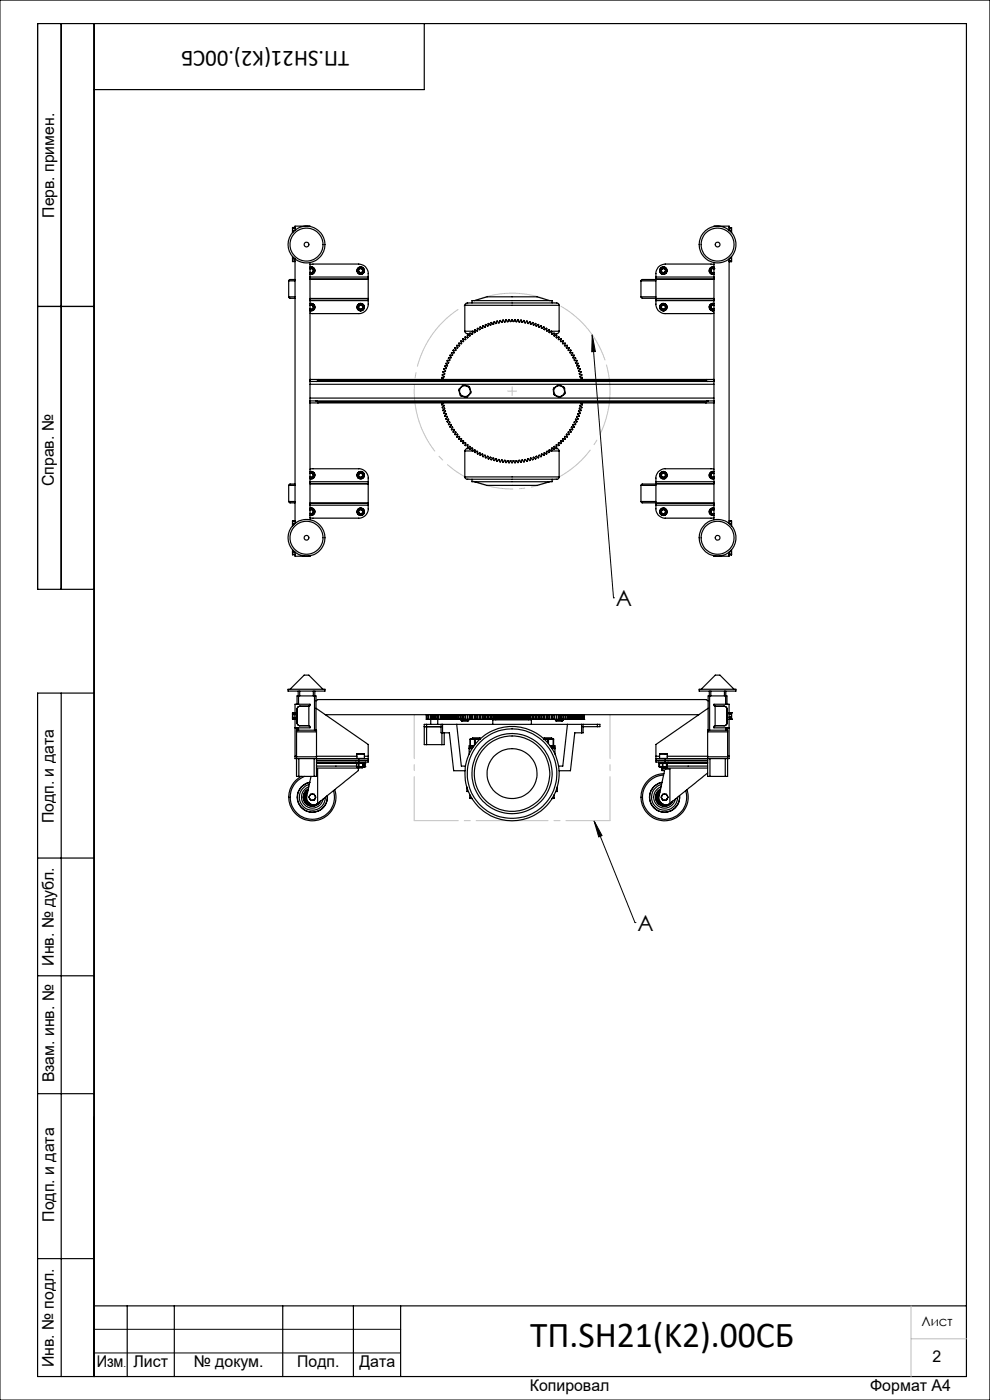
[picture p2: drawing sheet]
<svg xmlns="http://www.w3.org/2000/svg" width="210mm" height="297mm" viewBox="0 0 210 297" stroke-linecap="round" stroke-linejoin="round" font-family="sans-serif">
<defs><g id="words">
<text font-size="7.8" x="112.5" y="285.7">ТП.SH21(K2).00СБ</text>
<text font-size="4.9" x="74.1" y="10.8" transform="rotate(-180 74.1 10.8)">ТП.SH21(K2).00СБ</text>
<g font-size="4.7">
<text x="130.6" y="128.5">А</text>
<text x="135.3" y="197.4">А</text>
</g>
<g font-size="3.4">
<text x="11.5" y="46.2" transform="rotate(-90 11.5 46.2)">Перв. примен.</text>
<text x="11.4" y="103.2" transform="rotate(-90 11.4 103.2)">Справ. №</text>
<text x="11.4" y="174.7" transform="rotate(-90 11.4 174.7)">Подп. и дата</text>
<text x="11.5" y="204.9" transform="rotate(-90 11.5 204.9)">Инв. № дубл.</text>
<text x="11.5" y="229.6" transform="rotate(-90 11.5 229.6)">Взам. инв. №</text>
<text x="11.5" y="259.2" transform="rotate(-90 11.5 259.2)">Подп. и дата</text>
<text x="11.4" y="290" transform="rotate(-90 11.4 290)">Инв. № подл.</text>
<text x="20.5" y="290">Изм</text>
<text x="28.3" y="290">Лист</text>
<text x="41.1" y="290">№ докум.</text>
<text x="63.1" y="290">Подп.</text>
<text x="76.2" y="290">Дата</text>
<text x="197.8" y="288.9">2</text>
<text x="112.4" y="295">Копировал</text>
<text x="184.6" y="295">Формат А4</text>
</g>
<text font-size="2.8" x="195.5" y="281.3">Лист</text>
<text font-size="2.1" x="26.2" y="290">.</text>
</g></defs>
<path d="M0 0h210v297h-210zM125.6 71l4.5 55.8M125.6 71l.7 3.6h-.8zM130.1 126.8h.1M126 174.1l8.7 21.6M126 174.1l1.7 3.2-.7 .2zM134.7 195.7h.1M20 282h65M20 287h65" fill="none" stroke="#000" stroke-width=".21"/>
<path d="M128.5 76.9a20.8 20.8 0 0 0-34.8-8.4 20.8 20.8 0 0 0 9.4 34.5 20.8 20.8 0 0 0 25.7-24.9l-.3-1.2" fill="none" stroke="#c0c0c0" stroke-width=".21" stroke-dasharray="15.2 1.3 1.3 1.3" stroke-dashoffset="-.5" stroke-linecap="butt"/>
<path d="M108.6 84v-2M109.6 83h-2" fill="none" stroke="#c0c0c0" stroke-width=".21" stroke-dasharray="15.2 1.3 1.3 1.3" stroke-linecap="butt"/>
<g fill="none" stroke="#000" stroke-width=".25">
<path d="M13 5v120M20 5v287M90 5v14h-70M61.2 59.6h1.4M61.2 59.6v3.4M62.1 54.7v.2M62.1 54.7v-.3v1.1M62.1 49v.1M62.1 48.3v.1M62.1 48.3v1.1v-.3M62.1 48.3h.1M62.1 48.4v.6"/>
<path d="M62.1 54.9v.6M62.1 48.3h.5M62.1 54.9h.4M62.1 54.7h.3M62.1 55.5h.5M62.1 48.4h.5M62.1 49h.3M62.1 49.1h.2M62.6 59.3h-1.1l-.3 .3M62.6 55.4l-.5 .1M62.6 48.3h-.5M62.6 54.9v56.2"/>
<path d="M65.8 56.7a.8 .8 0 0 1 1 .7 .8 .8 0 0 1-1 .8M65.8 56.1l10.3-.1a1.98 1.98 0 0 1 2 2v1.2M65.8 56.7a.77 .77 0 0 1 1 .7 .77 .77 0 0 1-1 .7M65.8 59.2h12.3M65.8 58.8h12.3M65.8 48h-3.2v.9M65.8 55.7v54.6M65.8 59.3h12.3M65.9 56.9a.48 .48 0 0 1 .6 .6 .48 .48 0 0 1-.7 .3M65.9 56.9l-.1 .1M65.9 57l.5 .1v.5l-.3 .3-.3-.2M65.9 57l-.1 .1"/>
<path d="M78.1 59.2v.1M78.1 59.3v4M136 59.6h3.1M136 59.6v3.4M139.1 59.3h-2.9l-.2 .3M139.1 59.2v.1M139.1 59.3v4M139.1 59.2h12.3M139.1 58.8h12.3M139.1 59.3h12.3M151.4 57a.48 .48 0 0 0-.7 .4 .48 .48 0 0 0 .7 .4 .47 .47 0 0 1-.5-.2 .47 .47 0 0 1 .1-.6h.4M151.4 57h.1"/>
<path d="M151.4 56.7a.79 .79 0 0 0-1 .7 .79 .79 0 0 0 1 .8M151.4 56.1l-10.3-.1a1.98 1.98 0 0 0-2 2v1.2M151.4 56.7a.76 .76 0 0 0-.9 .7 .76 .76 0 0 0 .9 .7M151.4 48h3.3v.9h.5M151.4 55.7v54.6M154.7 54.9v56.2h.5M154.7 48.3h.5M154.7 55.4h.5M154.7 55.3h.5M154.8 54.8h.4M154.9 49h.3M155 54.6h.2"/>
<path d="M155.2 48.9v.1M155.2 48.3l-.5 .1M155.2 54.6v.2M155.2 55.4l-.5 .1M155.2 55.3v.1M155.2 54.6v-.2v1.1M155.2 54.8v.5M155.2 48.3v1.1v-.4M155.2 48.3v.6M155.2 55.5h.1M8 65h12M61.2 63l.3 .3h1.1"/>
<path d="M61.2 63h1.4M65.8 64.4a.81 .81 0 0 1 1 .8 .81 .81 0 0 1-1 .7 .78 .78 0 0 0 1-.7 .78 .78 0 0 0-1-.8M65.8 63.8h12.3M65.8 63.4h12.3M65.8 63.3h12.3M66.1 64.7a.49 .49 0 0 1 .4 .7 .49 .49 0 0 1-.7 .2M66.1 64.7h-.3M66.1 64.7a.46 .46 0 0 1 .3 .6 .46 .46 0 0 1-.6 .2M66.1 64.7l-.3 .1M78.1 63.3v.1M78.1 63.4v1.1a1.98 1.98 0 0 1-2 2l-10.3-.1M98.6 70.3l.2 .4 .8 .1"/>
<path d="M98.6 64.8l.2-.4 .3-.1h19l.4 .1 .1 .4M98.6 70.3h2.1M98.6 64.8h20M98.6 64.8v5.5M99.9 70.8h.4M100.1 64.3v-.5h17v.5M100.1 70.9l-.1-.1a.24 .24 0 0 0-.3-.1 .24 .24 0 0 0 0 .4l-.1 .2-.5-.2 .2 .5-.1 .1-.5-.3v.2a.24 .24 0 0 1 0 .4 .24 .24 0 0 1-.4-.1l-.2 .1 .3 .4-.2 .1-.4-.2 .1 .5-.2 .1a.22 .22 0 0 0-.4-.1 .22 .22 0 0 0 .1 .4l.1 .1-.2 .1a.23 .23 0 0 0-.4-.1 .23 .23 0 0 0 .1 .4v.2l-.4-.2-.2 .1 .3 .5h-.5v.2a.21 .21 0 0 1 .1 .3 .21 .21 0 0 1-.3 0h-.2v.2a.23 .23 0 0 1 .2 .4 .23 .23 0 0 1-.4-.1l-.2 .1 .1 .2a.21 .21 0 0 1 .1 .3 .21 .21 0 0 1-.3 0l-.2 .1 .1 .1a.22 .22 0 0 1 .2 .4 .21 .21 0 0 1-.4-.1l-.2 .1 .1 .2a.23 .23 0 0 1 .2 .3 .23 .23 0 0 1-.3 0l-.2 .1 .1 .2a.19 .19 0 0 1 .2 .3 .19 .19 0 0 1-.3 0l-.3 .1 .4 .5h-.5l-.1 .1 .2 .2a.22 .22 0 0 1 .2 .3 .22 .22 0 0 1-.4 0l-.2 .1 .2 .2a.23 .23 0 0 1 .2 .3 .23 .23 0 0 1-.4 0l-.1 .1 .1 .2a.23 .23 0 0 1 .3 .2 .23 .23 0 0 1-.4 .1l-.1 .2 .4 .3M100.1 70.9l.1-.2a.21 .21 0 0 1 0-.4 .21 .21 0 0 1 .3 .2l.1 .1 .2-.2a.22 .22 0 0 1-.1-.4 .22 .22 0 0 1 .4 .2h.2v-.2a.21 .21 0 0 1 .1-.4 .21 .21 0 0 1 .2 .3h.2v-.2a.22 .22 0 0 1-.1-.2 .22 .22 0 0 1 .3-.2 .22 .22 0 0 1 .2 .3l.1 .1 .1-.2a.22 .22 0 0 1 0-.4 .22 .22 0 0 1 .3 .2l.3 .1v-.6l.4 .4 .1-.2a.21 .21 0 0 1 .1-.4 .21 .21 0 0 1 .3 .3l.2 .1v-.2a.22 .22 0 0 1 .1-.4 .22 .22 0 0 1 .3 .3l.2 .1v-.2a.21 .21 0 0 1 .2-.3 .21 .21 0 0 1 .2 .2l.2 .1 .1-.5 .5 .4 .1-.5h.2a.26 .26 0 0 0 .3 .4 .26 .26 0 0 0 .1-.4l.2-.1 .2 .4 .2-.1a.22 .22 0 0 1 .1-.4 .25 .25 0 0 1 .3 .4l.2 .1 .1-.5h.2l.1 .4h.2l.1-.4 .3 .1a.21 .21 0 0 0 .2 .3 .21 .21 0 0 0 .1-.3h.3a.22 .22 0 0 0 .1 .4 .22 .22 0 0 0 .2-.4l.3-.1 .1 .5 .4-.4 .1 .2a.22 .22 0 0 0 .2 .3 .22 .22 0 0 0 .2-.3l.1-.1 .1 .1a.24 .24 0 0 0 .2 .4 .24 .24 0 0 0 .3-.3l.1-.1 .1 .2a.21 .21 0 0 0 .1 .3 .21 .21 0 0 0 .3-.3h.1l.1 .1a.23 .23 0 0 0 .1 .4 .23 .23 0 0 0 .3-.3l.1-.1 .1 .2a.22 .22 0 0 0 .1 .4 .22 .22 0 0 0 .3-.3l.1-.1 .1 .2a.22 .22 0 0 0 .1 .4 .22 .22 0 0 0 .3-.3h.2v.2a.21 .21 0 0 0 .1 .3 .21 .21 0 0 0 .3-.3h.1l.1 .1a.22 .22 0 0 0 0 .4 .22 .22 0 0 0 .3-.2h.2v.2a.22 .22 0 0 0 .1 .3 .22 .22 0 0 0 .3-.2l.1-.1 .1 .2a.23 .23 0 0 0 0 .4 .23 .23 0 0 0 .3-.2h.3l-.1 .6 .5-.3v.5l.5-.1v.2a.22 .22 0 0 0 .1 .4 .22 .22 0 0 0 .3-.2h.2l-.1 .5 .5-.2 .1 .1-.2 .5h.3a.19 .19 0 0 1 .3-.1 .19 .19 0 0 1 0 .3v.3l.5-.1-.2 .4 .1 .2 .5-.2v.2a.21 .21 0 0 0-.1 .4 .21 .21 0 0 0 .4-.1h.2l-.3 .5 .2 .1a.24 .24 0 0 1 .4-.1 .24 .24 0 0 1-.2 .4l.1 .2 .5-.1-.2 .5h.5v.2a.21 .21 0 0 0-.2 .3 .21 .21 0 0 0 .4 0h.2l-.1 .3a.2 .2 0 0 0-.1 .3 .2 .2 0 0 0 .3 0h.2l-.1 .2a.24 .24 0 0 0-.1 .4 .24 .24 0 0 0 .4-.1l.1 .2-.1 .1a.23 .23 0 0 0-.2 .3 .23 .23 0 0 0 .4 0l.2 .1-.2 .2a.21 .21 0 0 0-.1 .3 .21 .21 0 0 0 .3 0l.2 .1-.1 .1a.24 .24 0 0 0-.2 .4 .24 .24 0 0 0 .4 0l.1 .1-.4 .3 .1 .2h.4l-.1 .3a.2 .2 0 0 0-.2 .2 .2 .2 0 0 0 .3 .1l.2 .2-.4 .2v.2h.5v.2l-.3 .3M100.1 70.8v.1M100.6 63.8l2.7-.8h10.6l2.7 .8M116.5 70.3h2.1M117 70.8h.3"/>
<path d="M117.1 70.8v.1M118.6 70.3l-.2 .4-.8 .1M118.6 64.8v5.5M136 63l.2 .3h2.9M136 63h3.1M139.1 63.3v.1M139.1 63.4v1.1a1.92 1.92 0 0 0 2 2l10.3-.1M139.1 63.8h12.3M139.1 63.4h12.3M139.1 63.3h12.3M151.4 64.7a.48 .48 0 0 0-.7 .5 .48 .48 0 0 0 .7 .4M151.4 64.8a.43 .43 0 0 0-.5 .1 .43 .43 0 0 0-.1 .4l.4 .3 .2-.1"/>
<path d="M151.4 64.4a.81 .81 0 0 0-1 .8 .81 .81 0 0 0 1 .7 .77 .77 0 0 1-.9-.7 .77 .77 0 0 1 .9-.8M65.8 99.6l10.3-.2a1.98 1.98 0 0 1 2 2v1.2M65.8 85.5h85.6M65.8 85.1h85.6M65.8 80.9h85.6M65.8 80.5h85.6M65.8 81.5h85.6M65.8 84.5h85.6M67 85.1l.5 .2M67.5 80.7l-.5 .2M67.5 80.5v.2M67.5 85.3v.2"/>
<path d="M67.5 85.3h82.3M67.5 80.7h82.3M94.1 85.5l-.1 .1a.22 .22 0 0 0-.3 .2 .22 .22 0 0 0 .4 .2l.1 .1-.4 .3 .2 .1a.22 .22 0 0 1 .3 .2 .22 .22 0 0 1-.2 .2l-.1 .2 .5 .1-.1 .2a.23 .23 0 0 0-.2 .3 .23 .23 0 0 0 .3 .1l.2 .1-.1 .1a.22 .22 0 0 0-.2 .3 .22 .22 0 0 0 .4 0l.1 .1-.1 .2a.22 .22 0 0 0-.2 .3 .22 .22 0 0 0 .4 0l.2 .2-.4 .3 .6 .1-.1 .2a.19 .19 0 0 0-.2 .3 .21 .21 0 0 0 .4 .1l.2-.1v.2l-.3 .3 .3 .1a.21 .21 0 0 1 .3 .1 .21 .21 0 0 1-.2 .3v.2h.2a.22 .22 0 0 1 .4 0 .22 .22 0 0 1-.2 .3l-.1 .2h.2a.23 .23 0 0 1 .4-.1 .23 .23 0 0 1-.2 .4v.2l.5-.1 .1 .1-.2 .4v.1l.5-.1 .1 .1-.2 .4h.2a.21 .21 0 0 1 .4 0 .21 .21 0 0 1-.1 .3v.3l.2-.1a.22 .22 0 0 1 .3 0 .22 .22 0 0 1-.1 .3v.2l.6-.2-.2 .6 .3-.1a.22 .22 0 0 1 .3 0 .22 .22 0 0 1 0 .4v.1h.1a.23 .23 0 0 1 .4-.2 .23 .23 0 0 1 0 .4v.2l.2-.1a.22 .22 0 0 1 .3-.1 .22 .22 0 0 1 0 .4v.2l.2-.1a.21 .21 0 0 1 .3-.2 .21 .21 0 0 1 0 .4v.2l.2-.1a.23 .23 0 0 1 .4-.1 .23 .23 0 0 1-.1 .4l.2 .1 .3-.3 .1 .6 .5-.3 .1 .5h.2a.22 .22 0 0 1 .4-.2 .21 .21 0 0 1-.1 .4l.2 .2 .3-.4h.1v.5l.3-.1a.2 .2 0 0 1 .2-.2 .2 .2 0 0 1 .1 .3l.1 .2 .4-.3 .1 .1a.22 .22 0 0 0 .1 .4 .22 .22 0 0 0 .3-.3h.2l.1 .5 .4-.4 .1 .1a.22 .22 0 0 0 .2 .4 .22 .22 0 0 0 .2-.3l.2-.1 .1 .1a.22 .22 0 0 0 .1 .4 .22 .22 0 0 0 .2-.3l.2-.2 .1 .2a.22 .22 0 0 0 .1 .3 .22 .22 0 0 0 .3-.3l.2-.1 .1 .5h.2l.1-.5h.2l.1 .5h.2l.1-.5 .2 .2a.22 .22 0 0 0 .3 .3 .22 .22 0 0 0 .1-.4h.3a.22 .22 0 0 0 .2 .3 .22 .22 0 0 0 .2-.3v-.2h.1l.3 .5h.1l.1-.5h.2l.2 .4 .1-.1a.24 .24 0 0 1 .2-.4 .24 .24 0 0 1 .3 .3l.1 .1 .1-.5h.2a.23 .23 0 0 0 .3 .3 .23 .23 0 0 0 .1-.4l.1-.1 .4 .3 .1-.5 .2 .1a.24 .24 0 0 0 .4 .2 .24 .24 0 0 0 0-.4l.2-.1a.24 .24 0 0 0 .3 .3 .24 .24 0 0 0 .1-.4l.1-.1 .1 .1a.21 .21 0 0 0 .3 .1 .21 .21 0 0 0 0-.3l.2-.2 .4 .3v-.5l.5 .2v-.5l.2-.1 .3 .3 .1-.2a.22 .22 0 0 1 .1-.4 .22 .22 0 0 1 .3 .2l.1 .1 .1-.2a.25 .25 0 0 1 0-.4 .25 .25 0 0 1 .3 .2l.2-.1-.1-.1a.22 .22 0 0 1 .1-.4 .22 .22 0 0 1 .3 .2h.2l-.1-.5 .5 .1v-.2a.2 .2 0 0 1 0-.4 .2 .2 0 0 1 .3 .1h.3l-.2-.4h.3a.19 .19 0 0 0 .3 0 .19 .19 0 0 0-.1-.3v-.3l.5 .2v-.2a.22 .22 0 0 1-.1-.4 .22 .22 0 0 1 .4 .1l.2-.1-.3-.4 .1-.1 .5 .1v-.2a.21 .21 0 0 1-.1-.4 .21 .21 0 0 1 .3 .1h.2v-.2a.23 .23 0 0 1-.2-.3 .23 .23 0 0 1 .4 0l.2-.1-.3-.4 .3-.1a.21 .21 0 0 0 .3-.1 .21 .21 0 0 0-.2-.3v-.2l.5 .1v-.1l-.3-.4 .2-.1a.23 .23 0 0 0 .4-.1 .23 .23 0 0 0-.3-.3v-.2h.2a.22 .22 0 0 0 .3-.1 .22 .22 0 0 0-.3-.3v-.2h.5v-.2a.22 .22 0 0 1-.2-.3 .22 .22 0 0 1 .3 0l.2-.2-.4-.3 .2-.1a.23 .23 0 0 0 .4-.1 .23 .23 0 0 0-.3-.3l-.1-.2h.2a.21 .21 0 0 0 .3-.2 .21 .21 0 0 0-.3-.2l-.1-.2 .5-.1-.3-.4M94.1 85.5h.1M98.1 81.8h.8l.7 .4 .3 1.1-.8 .9-.3 .1-1-.3-.2-.2-.3-1.1zM98.6 95.7h2.1M98.6 95.7v5.5M99.6 95.2h-.7l-.3 .5M99.9 95.2h.4M100.1 95.1v.1M116.5 95.7h2.1M117 95.2h.3"/>
<path d="M117.1 95.1v.1M117.5 82.3l1-.6 1.1 .4 .3 1.3-.1 .2-1.1 .7-1.1-.5-.2-.7zM117.6 95.2h.7l.3 .5M118.6 95.7v5.5M123.2 85.5h.1M149.8 80.7l.4 .2M149.8 80.5v.2M149.8 85.3v.2M150.2 85.1l-.4 .2M151.4 99.6l-10.3-.2a1.98 1.98 0 0 0-2 2v1.2M61.2 106.4l.3 .3h1.1M61.2 103h1.4"/>
<path d="M61.2 106.4h1.4M61.2 103v3.4M62.1 116.9v.2M62.1 116.9v-.3v1M62.1 111.2v.1M62.1 110.5h.1M62.1 110.5v.1M62.1 110.5v1v-.2M62.1 110.6v.6M62.1 117.1v.6M62.1 110.5h.5M62.1 117.7h.5"/>
<path d="M62.1 117.1h.4M62.1 116.9h.3M62.1 110.6h.5M62.1 111.2h.3M62.1 111.3h.2M62.6 102.7h-1.1l-.3 .3M62.6 117.6l-.5 .1M62.6 117.1v.9l3.2-.1M65.8 108.1h.4l.3 .3M65.8 108.2l.2-.1 .4 .3M65.8 107.8a.8 .8 0 0 1 1 .8 .8 .8 0 0 1-1 .7M65.8 100.4h.4z"/>
<path d="M65.8 101.5a.77 .77 0 0 0 1-.7 .77 .77 0 0 0-1-.8 .8 .8 0 0 1 1 .8 .8 .8 0 0 1-1 .8M65.8 107.8a.77 .77 0 0 1 1 .8 .77 .77 0 0 1-1 .7M65.8 102.2h12.3M65.8 102.6h12.3M65.8 106.8h12.3M65.8 107.2h12.3M65.8 102.7h12.3M65.8 106.7h12.3M66.3 100.4a.49 .49 0 0 1 .1 .7 .49 .49 0 0 1-.6 .1 .5 .5 0 0 0 .6-.2 .5 .5 0 0 0-.1-.6zM66.4 108.4v.4l-.4 .2-.2-.1M66.5 108.4a.48 .48 0 0 1-.2 .5 .48 .48 0 0 1-.5 .1M78.1 102.6v.1"/>
<path d="M78.1 106.7v.1M78.1 106.8a3.1 3.1 0 0 1-.2 2 2.01 2.01 0 0 1-1.8 1.1l-10.3-.1M78.1 102.7v4M98.6 101.2v.2l.4 .3h19.2l.3-.2 .1-.3M98.6 101.2h20M100.1 101.7v.5h17v-.5M100.6 102.2l2.7 .8h10.6l2.7-.8M136 106.4l.2 .3h2.9M136 103h3.1M136 106.4h3.1M136 103v3.4M139.1 102.7h-2.9l-.2 .3"/>
<path d="M139.1 106.7v.1M139.1 102.6v.1M139.1 106.8a3.1 3.1 0 0 0 .2 2 2.02 2.02 0 0 0 1.8 1.1l10.3-.1M139.1 102.7v4M139.1 102.2h12.3M139.1 102.6h12.3M139.1 106.8h12.3M139.1 107.2h12.3M139.1 102.7h12.3M139.1 106.7h12.3M151 108.1h.4M151 108.1a.48 .48 0 0 0-.2 .7 .48 .48 0 0 0 .6 .2"/>
<path d="M151 108.1l.4 .1M151 108.1a.46 .46 0 0 0-.2 .6 .46 .46 0 0 0 .6 .2M151.1 100.4h.3M151.1 100.4a.48 .48 0 0 0-.3 .6 .48 .48 0 0 0 .6 .2M151.1 100.4l.3 .1M151.1 100.4a.46 .46 0 0 0-.3 .5 .46 .46 0 0 0 .5 .3l.1-.1M151.4 101.5a.77 .77 0 0 1-.9-.7 .77 .77 0 0 1 .9-.8 .79 .79 0 0 0-1 .8 .79 .79 0 0 0 1 .8M151.4 107.8a.79 .79 0 0 0-1 .8 .79 .79 0 0 0 1 .7M151.4 107.8a.76 .76 0 0 0-.9 .8 .76 .76 0 0 0 .9 .7M154.7 110.5h.5M154.7 117.5h.5M154.7 117.6h.5"/>
<path d="M154.7 117.1v.9l-3.3-.1M154.8 117h.4M154.9 111.2h.3M155 116.8h.2M155.2 111.1v.1M155.2 110.5l-.5 .1M155.2 116.8v.2M155.2 117.6l-.5 .1M155.2 117.5v.1M155.2 116.8v-.2v1M155.2 117v.5M155.2 110.5v1v-.3"/>
<path d="M155.2 110.5v.6M155.2 117.6v.1M20 125h-12v-120h197v287h-197v-145h12M13 147v145M61.1 146.2h7.8v.4h-7.8zM61.5 146.2l3-3h1l3 3M62.1 151.2h.1M62.1 151.5v.1M62.1 152.2v.1M62.1 152.6h.1M62.1 151.3v1.2M62.1 151.2v.3"/>
<path d="M62.1 151.6v.6M62.1 152.3v.3M62.1 152.6h.5M62.1 151.2h.5M62.1 152.2h.5M62.1 151.6h.5M62.1 151.5h.5M62.1 152.3h.5M62.9 155.3v-.4h4.2v.4M62.9 155.3h4.2M62.9 155.3v5.2M63 154.4v.5"/>
<path d="M63.3 146.6v1M63.3 147.6h-.3v1.8M63.3 147.6h3.4M63.3 147.6v1.8M63.3 154.4v.5M63.6 146.6v1M65.5 149.8h-1.9a.6 .6 0 0 0-.6 .6v2.9a.6 .6 0 0 0 .6 .6h1.9M65.5 153.9l.2 .2 .1 .3h-3.2M65.5 149.8l.3-.1v-.3h-3.2v11M65.5 149.8v4.1M66.5 146.6v1M66.7 147.6h.3v7.3"/>
<path d="M66.7 147.6v7.3M66.8 146.6v1M67 150.2l11.1 7.7v2.5M67 148.7l.5-.3h82.3l.4 .3M67.1 155.3v5.2M69 151.6h24.7M75.7 159.9h1.6M75.7 159.9v1M77.3 159.9v1M90 154.2h3.6M90.4 151.6l.1 1M90.5 153.7v4.3"/>
<path d="M90.5 152.6h.4M90.5 152.6h.1M90.5 151.6v1M90.9 152.6h.1M90.9 151.6v1M90.9 152.6h.4M91.3 152.6h.1M91.3 151.6v1M91.4 152.6v1.1M91.4 152.6h.1M91.4 151.6v1M91.5 152.6h.3"/>
<path d="M91.5 151.6v1M91.8 152.6h.2M91.8 151.6v1M92 152.6h.1M92 151.6v1M92.1 152.6h.2M92.1 151.6v1M92.3 152.6h.1M92.3 151.6v1M92.3 152.6h.2M92.5 152.6h.3M92.5 151.6v1"/>
<path d="M92.8 152.6h.1M92.8 151.6v1M92.9 152.6v1.1M92.9 152.6h.1M92.9 151.6v1M93 152.6h.4M93 151.6v1M93.4 152.6h.1M93.4 151.6v1M93.5 152.6h.2M93.5 151.6v1M93.6 153.7v1.8h.3"/>
<path d="M93.6 153.7h.3M93.6 153.7h-3.6v4.3h4.2v-2.5M93.6 151.6v1M93.7 152.6h.1M93.7 151.6h.1M93.7 151.6v1M93.7 155.5v2.5M93.8 152.6h.1M93.8 151.6h.1M93.8 151.6v1M93.8 152.6h.2M93.9 155.5h1.4l.9 8h2.4"/>
<path d="M93.9 153.7v1.8M93.9 153.7h29.5M93.9 152.6h.1M93.9 151.6h.1M93.9 151.6v1M94 152.6h.1M94 151.6h.1M94.1 152.6h.1M94.1 151.6h.1M94.1 151.6v1M94.2 152.6h.1M94.2 151.6h.1"/>
<path d="M94.2 151.6v1M94.3 152.6h.1M94.3 151.6h.1M94.3 151.6v1M94.4 152.6h.2M94.4 151.6h.2M94.4 151.6v1M94.6 152.6h.1M94.6 151.6h.1M94.6 151.6v1M94.6 152.6h.2M94.6 151.6h.2"/>
<path d="M94.8 152.6h.1M94.8 151.6h.1M94.8 151.6v1M94.9 152.6h.2M94.9 151.6h.2M94.9 151.6v1M95.1 152.6h.1M95.1 151.6h.1M95.1 151.6v1M95.2 152.6h.2M95.2 151.6h.2M95.2 151.6v1"/>
<path d="M95.4 152.6h.1M95.4 151.6h.1M95.4 151.6v1M95.5 152.6h.2M95.5 151.6h.2M95.5 151.6v1M95.7 152.6h.1M95.7 151.6h.1M95.7 151.6v1M95.8 152.6h.3M95.8 151.6h.3M95.8 151.6v1"/>
<path d="M96.1 152.6h.1M96.1 151.6h.1M96.1 151.6v1M96.2 152.6h.2M96.2 151.6h.2M96.2 151.6v1M96.4 152.6h.2M96.4 151.6h.2M96.4 151.6v1M96.6 152.6h.3M96.6 151.6h.3M96.6 151.6v1"/>
<path d="M96.9 152.6h.1M96.9 151.6h.1M96.9 153.7l1 8.8h.8M96.9 151.6v1M96.9 152.6h.4M96.9 151.6h.4M97.3 152.6h.1M97.3 151.6h.1M97.3 151.6v1M97.4 152.6h.3M97.4 151.6h.3M97.4 151.6v1"/>
<path d="M97.7 152.6h.1M97.7 151.6h.1M97.7 151.6v1M97.8 152.6h.3M97.8 151.6h.3M97.8 151.6v1M97.8 152.8h1.6M97.8 152.8l.2 .2h1.3l.1-.2M97.8 152.6v.2M98.1 152.6h.1M98.1 151.6h.1M98.1 151.6v1"/>
<path d="M98.2 152.6h.4M98.2 151.6h.4M98.2 151.6v1M98.6 152.6h.1M98.6 151.6h.1M98.6 151.6v1M98.7 152.6h.4M98.7 151.6h.4M98.7 151.6v1M99.1 152.6h.1M99.1 151.6h.1M99.1 151.6v1"/>
<path d="M99.2 152.6h.4M99.2 151.6h.4M99.2 151.6v1M99.4 152.6v.2M99.5 158.8v1.2M99.5 158.8h.1M99.6 158.8h.5M99.6 152.6h.1M99.6 151.6h.1M99.6 151.6v1M99.7 158.1h.1M99.7 156.8h.1"/>
<path d="M99.7 151.6h.4v1h-.4M99.7 158.1l.2 .1M99.7 151.6v1M99.7 156.8v1.3M99.8 158.1h.8M99.8 156.8h.8M99.8 158.5l-.3 .3M100.2 156.7v-.2h1.6v.2M100.3 152.6h.3M100.3 151.6h.3M100.3 151.6v1M100.5 158.2h-1v.3h.8"/>
<path d="M100.6 156.8h.2M100.6 152.6h.1M100.6 151.6h.1M100.6 151.6v1M100.6 156.8v1.3M100.7 152.6h.1M100.7 151.6h.1M100.7 151.6v1M100.8 152.6h.4M100.8 151.6h.4M100.8 151.6v1M100.8 156.8h1"/>
<path d="M100.8 156.8v1.1M101.2 152.6h.1M101.2 151.6h.1M101.2 151.6v1M101.2 152.6h.2M101.2 151.6h.2M101.4 152.6h.3M101.4 151.6h.3M101.4 151.6v1M101.7 152.6h.1M101.7 151.6h.1M101.7 151.6v1"/>
<path d="M101.8 152.6h.1M101.8 151.6h.1M101.8 151.6v1M101.9 156.7l-2.2 .1M101.9 152.6h.4M101.9 151.6h.4M101.9 151.6v1M102.3 152.6h.1M102.3 151.6h.1M102.3 151.6v1M102.4 152.6h.1M102.4 151.6h.1"/>
<path d="M102.4 151.6v1M102.5 152.6h.3M102.5 151.6h.3M102.5 151.6v1M102.8 152.6h.1M102.8 151.6h.1M102.8 151.6v1M102.9 152.6h.2M102.9 151.6h.2M102.9 151.6v1M103.1 152.6h.3M103.1 151.6h.3"/>
<path d="M103.1 151.6v1M103.4 152.6h.1M103.4 151.6h.1M103.4 151.6v1M103.5 152.6h.2M103.5 151.6h.2M103.5 152.6h.1M103.5 151.6h.1M103.5 151.6v1M103.7 152.6h.3M103.7 151.6h.3M103.7 151.6v1"/>
<path d="M104 152.6h.1M104 151.6h.1M104 151.6v1M104.1 152.6h.2M104.1 151.6h.2M104.1 152.6h.1M104.1 151.6h.1M104.1 151.6v1M104.3 152.6h.3M104.3 151.6h.3M104.3 151.6v1M104.5 153.7v-1h8.2v1"/>
<path d="M104.6 152.6h.1M104.6 151.6h.1M104.6 151.6v1M104.7 152.6h.1M104.7 151.6h.1M104.7 151.6v1M104.8 152.6h.1M104.8 151.6h.1M104.8 151.6v1M104.9 152.6h.4M104.9 151.6h.3M104.9 151.6v1"/>
<path d="M105.2 151.6h.1M105.2 151.6v1.1M105.3 152.6h.1M105.3 151.6h.1M105.3 151.6v1M105.4 152.6h.1M105.4 151.6h.1M105.4 151.6v1M105.5 152.6h.3M105.5 151.6h.3M105.5 151.6v1M105.8 152.6h.1"/>
<path d="M105.8 151.6h.1M105.8 151.6v1M105.9 152.6h.1M105.9 151.6h.1M105.9 151.6v1M106 152.6h.2M106 151.6h.2M106 151.6v1M106.2 152.6h.2M106.2 151.6h.2M106.2 151.6v1M106.4 152.6h.1"/>
<path d="M106.4 151.6h.1M106.4 151.6v1M106.5 152.6h.1M106.5 151.6h.1M106.5 151.6v1M106.6 152.6h.2M106.6 151.6h.2M106.6 151.6v1M106.8 152.6h.2M106.8 151.6h.2M106.8 151.6v1M107 152.6h.1"/>
<path d="M107 151.6h.1M107 151.6v1M107.1 152.6h.2M107.1 151.6h.2M107.1 151.6v1M107.3 152.6h.1M107.3 151.6h.1M107.3 151.6v1M107.4 152.6h.2M107.4 151.6h.2M107.4 151.6v1M107.6 152.6h.2"/>
<path d="M107.6 151.6h.2M107.6 151.6v1M107.8 152.6h.1M107.8 151.6h.1M107.8 151.6v1M107.9 152.6h.2M107.9 151.6h.2M107.9 151.6v1M108.1 152.6h.1M108.1 151.6h.1M108.1 151.6v1M108.2 152.6h.2"/>
<path d="M108.2 151.6h.2M108.2 151.6v1M108.4 152.6h.1M108.4 151.6h.1M108.4 151.6v1M108.5 152.6h.2M108.5 151.6h.2M108.5 151.6v1M108.7 152.6h.1M108.7 151.6h.1M108.7 151.6v1M108.8 152.6h.2"/>
<path d="M108.8 151.6h.2M108.8 151.6v1M109 152.6h.2M109 151.6h.2M109 151.6v1M109.2 152.6h.1M109.2 151.6h.1M109.2 151.6v1M109.3 152.6h.2M109.3 151.6h.2M109.3 151.6v1M109.5 152.6h.1"/>
<path d="M109.5 151.6h.1M109.5 151.6v1M109.6 152.6h.2M109.6 151.6h.2M109.6 151.6v1M109.8 152.6h.2M109.8 151.6h.2M109.8 151.6v1M110 152.6h.1M110 151.6h.1M110 151.6v1M110.1 152.6h.1"/>
<path d="M110.1 151.6h.1M110.1 151.6v1M110.2 152.6h.3M110.2 151.6h.3M110.2 151.6v1M110.5 152.6h.1M110.5 151.6h.1M110.5 151.6v1M110.6 152.6h.1M110.6 151.6h.1M110.6 151.6v1M110.7 152.6h.1"/>
<path d="M110.7 151.6h.1M110.7 151.6v1M110.8 152.6h.3M110.8 151.6h.3M110.8 151.6v1M111.1 152.6h.1M111.1 151.6h.1M111.1 151.6v1M111.2 152.6h.1M111.2 151.6h.1M111.2 151.6v1M111.3 152.6h.1"/>
<path d="M111.3 151.6h.1M111.3 151.6v1M111.4 152.6h.3M111.4 151.6h.3M111.4 151.6v1M111.7 152.6h.1M111.7 151.6h.1M111.7 151.6v1M111.8 152.6h.1M111.8 151.6h.1M111.8 151.6v1M111.9 152.6h.4"/>
<path d="M111.9 151.6h.2M111.9 151.6v1M112.1 151.6h.2M112.1 151.6v1.1M112.3 152.6h.2M112.3 151.6h.2M112.3 151.6v1M112.5 152.6h.1M112.5 151.6h.1M112.5 151.6v1M112.6 152.6h.4M112.6 151.6h.4"/>
<path d="M112.6 151.6v1M113 152.6h.1M113 151.6h.1M113 151.6v1M113.1 152.6h.1M113.1 151.6h.1M113.1 151.6v1M113.2 152.6h.4M113.2 151.6h.4M113.2 151.6v1M113.6 152.6h.1M113.6 151.6h.1"/>
<path d="M113.6 151.6v1M113.7 151.6v1M113.7 152.6h.1M113.7 151.6h.1M113.8 152.6h.4M113.8 151.6h.4M113.8 151.6v1M114.2 152.6h.1M114.2 151.6h.1M114.2 151.6v1M114.3 152.6h.1M114.3 151.6h.1"/>
<path d="M114.3 151.6v1M114.4 152.6h.3M114.4 151.6h.3M114.4 151.6v1M114.7 152.6h.2M114.7 151.6h.2M114.7 151.6v1M114.9 152.6h.1M114.9 151.6h.1M114.9 151.6v1M115 152.6h.3M115 151.6h.3"/>
<path d="M115 151.6v1M115.3 152.6h.1M115.3 151.6h.1M115.3 151.6v1M115.4 156.7l2 .1M115.4 156.8h.8M115.4 156.7v-.2h1.6v.2M115.4 152.6h.1M115.4 151.6h.1M115.4 151.6v1M115.5 152.6h.4M115.5 151.6h.4"/>
<path d="M115.5 151.6v1M115.9 152.6h.1M115.9 151.6h.1M115.9 151.6v1M116 152.6h.1M116 151.6h.1M116 151.6v1M116.1 152.6h.3M116.1 151.6h.3M116.1 151.6v1M116.2 156.8h.1M116.2 156.8v.7"/>
<path d="M116.3 156.8h1M116.3 156.8v1M116.4 152.6h.2M116.4 151.6h.2M116.4 151.6v1M116.6 152.6h.1M116.6 151.6h.1M116.6 151.6v1M116.6 152.6h.4M116.6 151.6h.4M116.7 158.2h1v.3h-.8M117 152.6h.1"/>
<path d="M117 151.6h.1M117 151.6v1M117.1 152.6h.4M117.1 151.6h.4M117.1 158.8h.6M117.1 151.6v1M117.3 158.1l-.6 .1M117.3 158.1h.1M117.3 156.8h.1M117.3 156.8v1.3M117.4 158.5l.3 .3M117.4 158.1l-.1 .1"/>
<path d="M117.4 156.8v1.3M117.5 151.6v1M117.6 152.6h.4M117.6 151.6h.4M117.7 158.8v1.2M117.8 152.8h1.6M117.8 152.8l.2 .2h1.2l.2-.2M117.8 152.6v.2M118 152.6h.1M118 151.6h.1M118 151.6v1M118.1 152.6h.4"/>
<path d="M118.1 151.6h.4M118.1 151.6v1M118.5 152.6h.1M118.5 151.6h.1M118.5 151.6v1M118.6 152.6h.4M118.6 151.6h.4M118.6 151.6v1M119 152.6h.1M119 151.6h.1M119 151.6v1M119.1 152.6h.4"/>
<path d="M119.1 151.6h.3M119.1 151.6v1M119.4 151.6h.1M119.4 151.6v1.2M119.5 152.6h.4M119.5 151.6h.4M119.5 151.6v1M119.9 152.6h.1M119.9 151.6h.1M119.9 151.6v1M119.9 152.6h.4M119.9 151.6h.4"/>
<path d="M120.3 152.6h.1M120.3 151.6h.1M120.3 151.6v1M120.4 152.6h.3M120.4 151.6h.3M120.4 153.7l-1 8.8h-.9M120.4 151.6v1M120.7 152.6h.1M120.7 151.6h.1M120.7 151.6v1M120.8 152.6h.3M120.8 151.6h.3"/>
<path d="M120.8 151.6v1M121.1 152.6h.1M121.1 151.6h.1M121.1 151.6v1M121.1 152.6h.3M121.1 151.6h.3M121.4 152.6h.1M121.4 151.6h.1M121.4 151.6v1M121.5 152.6h.2M121.5 151.6h.2M121.5 151.6v1"/>
<path d="M121.7 152.6h.1M121.7 151.6h.1M121.7 151.6v1M121.8 152.6h.3M121.8 151.6h.3M121.8 151.6v1M122.1 152.6h.1M122.1 151.6h.1M122.1 151.6v1M122.1 152.6h.2M122.1 151.6h.2M122.3 152.6h.1"/>
<path d="M122.3 151.6h.1M122.3 151.6v1M122.4 152.6h.2M122.4 151.6h.2M122.4 151.6v1M122.6 152.6h.1M122.6 151.6h.1M122.6 151.6v1M122.7 152.6h.1M122.7 151.6h.1M122.7 151.6v1M122.8 152.6h.1"/>
<path d="M122.8 151.6h.1M122.8 151.6v1M122.9 152.6h.1M122.9 151.6h.1M122.9 151.6v1M123 152.6h.1M123 151.6h.1M123 151.6v1M123.1 152.6h.1M123.1 151.6h.1M123.1 151.6v1M123.2 152.6h.1"/>
<path d="M123.2 151.6h.1M123.2 151.6v1M123.3 152.6h.1M123.3 151.6h.1M123.4 153.7h.3M123.4 155.5h-1.5l-.9 8h-2.4M123.4 153.7v1.8M123.4 152.6h.1M123.4 151.6h.1M123.4 151.6v1M123.5 152.6h.1M123.5 151.6h.1"/>
<path d="M123.5 151.6v1M123.5 151.6h24.7M123.6 152.6h.1M123.6 151.6v1M123.7 153.7v1.8h-.3M123.7 153.7h3.5v.5h-3.5M123.7 152.6h.1M123.7 151.6v1M123.8 152.6h.1M123.8 151.6v1M126.7 153.7v.5M139.9 159.9h1.6"/>
<path d="M139.9 159.9v1M141.5 159.9v1M148.3 146.2h7.8v.4h-7.8zM148.7 146.2l3-3h1l3 3M150.1 155.3v-.4h4.2v.4M150.1 155.3h4.2M150.1 155.3v5.2M150.2 150.2l-11.1 7.7v2.5M150.5 146.6v1M150.5 147.6h-.3v7.3M150.5 147.6h3.4M150.5 147.6v7.3"/>
<path d="M150.8 146.6v1M151.7 149.8h1.9a.6 .6 0 0 1 .6 .6v2.9a.6 .6 0 0 1-.6 .6h-1.9M151.7 149.8l-.2-.1-.1-.3h3.3v11M151.7 153.9l-.2 .2-.1 .3h3.3M151.7 149.8v4.1M153.7 146.6v1M153.9 147.6h.3v1.8M153.9 147.6v1.8M153.9 154.4v.5M154 146.6v1M154.2 154.4v.5M154.3 155.3v5.2"/>
<path d="M154.7 152.6h.5M154.7 151.2h.5M154.7 152.2h.5M154.7 152.1h.5M154.7 151.5h.5M154.7 151.4h.5M155.2 152.6h.1M155.2 151.2h.1M155.2 152.1v.1M155.2 151.5v.6M155.2 151.4v.1M155.2 151.2v1.4"/>
<path d="M155.2 151.2v.2M155.2 152.2v.4M62.6 160.4v.5h13.5M62.6 160.4h.3M62.9 160.5v4.2h4.2v-4.2M62.9 160.5h4.2M63.4 160.9v3.8M63.9 164.7a5 5 0 0 0-2.2 6.5 5 5 0 0 0 6.4 2.6 5 5 0 0 0 2.9-6.3M64.3 169.1a1.91 1.91 0 0 0 1.5 1.9 1.91 1.91 0 0 0 2.1-1M64.3 169.1a1.92 1.92 0 0 0 1.5 1.9 1.92 1.92 0 0 0 2.2-1M64.6 164.7a4.7 4.7 0 0 0-2.8 6 4.7 4.7 0 0 0 5.9 2.9 4.7 4.7 0 0 0 3-5.9M65.2 168.1a1.43 1.43 0 0 0 .4 2.3"/>
<path d="M65.3 168a1.5 1.5 0 0 0 .6 2.6M65.4 167.6a1.73 1.73 0 0 0-.6 2.5 1.73 1.73 0 0 0 2.5 .4M65.4 167.4a1.85 1.85 0 0 0-1.1 1.7M65.4 167.4a1.98 1.98 0 0 0-1.1 1.7M65.5 166.9a2.31 2.31 0 0 0-.7 4 2.31 2.31 0 0 0 3.7-1.4M65.6 166.4a2.77 2.77 0 0 0-2.1 3.2 2.77 2.77 0 0 0 3 2.3 2.77 2.77 0 0 0 2.5-2.8M65.7 168.8a.65 .65 0 0 1 .9-.2 .65 .65 0 0 1 .2 .8M65.7 168.8v.6M65.7 169.4a.63 .63 0 0 0 .6 .4 .63 .63 0 0 0 .5-.4M65.7 168.8l.2-.3h.7l.4 .6-.2 .3M65.7 168.8l-.2 .3 .2 .3M65.7 169.4l.2 .4h.7l.2-.4"/>
<path d="M65.7 166a3.2 3.2 0 0 0-2.6 3.6 3.2 3.2 0 0 0 3.5 2.7 3.2 3.2 0 0 0 2.8-3.5 3.2 3.2 0 0 1-2.7 3.5 3.2 3.2 0 0 1-3.6-2.7 3.2 3.2 0 0 1 2.6-3.6M66 164.7l-.9 4.1a1.6 1.6 0 0 0 1.6 2M66.6 160.9v3.8M66.7 170.8h.1M67.1 161.9h8.4M67.1 161.9h8.6M67.1 162.5h8.5M67.1 162.9h8.9M67.1 161.3h9M67.1 161.7h9M67.1 163.2h.3v7.3M67.1 160.4h8.6"/>
<path d="M67.3 170.5l-.6 .3M67.4 170.5h-.1M75.5 161.7v.2h2v-.2M75.6 162.7h.6M75.6 162.7h.1M75.6 162.7h1.8M75.6 161.9h.1M75.6 161.9h.4M75.6 161.9v.8M75.7 160.9h.1M75.7 160.9h1.6M75.8 161.9h-.2"/>
<path d="M76 162.7v.2M76 161.9h.2M76 162.8h1M76 162.8l.2 .1h.6l.2-.1M76 162.9v.6l-8.6 7M76 161.9v.9M76.1 161.3h2zM76.1 160.9h2M76.1 160.9v.8M76.2 162.7h.7M76.2 161.9h.7M76.2 161.9v.8"/>
<path d="M76.9 162.7h.1M76.9 161.9h.1M76.9 161.9v.8M77 162.7v.1M77 162.7h.4M77 161.9h.4M77 161.9v.8M77.2 161.9h.2M77.3 160.9h.1M77.3 160.4h.8M77.4 162.7h.1M77.4 161.9h.1"/>
<path d="M77.4 161.9v.8M78.1 160.9v.8h-2M78.1 160.4v.5M99 166.9v1h.4M99.7 169.3h.1M99.7 168.7v.6M99.8 169.3l.3 .1h-.3M99.8 168.8v.5M117.1 169.3h.4M117.5 169.3l-.4 .1M117.5 168.6v.7M118.2 166.9v1h-.3"/>
<path d="M139.1 169.1a1.91 1.91 0 0 0 1.4 1.9 1.91 1.91 0 0 0 2.2-1M139.1 169.1a1.92 1.92 0 0 0 1.4 1.9 1.92 1.92 0 0 0 2.2-1M139.1 160.9v.8h2M139.1 161.3h2zM139.1 160.4v.5M139.1 160.9h2M139.1 160.4h.8M139.7 161.7v.2h2v-.2M139.8 161.9h.1M139.8 162.7h.1M139.8 161.9v.8M139.9 162.7h.1"/>
<path d="M139.9 161.9h.1M139.9 161.9v.8M139.9 160.9h.1M139.9 162.7h.6M139.9 162.7h1.6M139.9 161.9h.6M139.9 160.9h1.6M139.9 161.9h-.1M139.9 168.1a1.43 1.43 0 0 0 .4 2.3M140 168a1.5 1.5 0 0 0 .6 2.6M140 161.9h-.2M140.1 167.6a1.74 1.74 0 0 0-.6 2.5 1.74 1.74 0 0 0 2.5 .4"/>
<path d="M140.1 167.4a1.85 1.85 0 0 0-1 1.7M140.1 167.4a1.98 1.98 0 0 0-1 1.7M140.2 162.8h1M140.2 162.8l.2 .1h.7l.1-.1M140.2 166.9a2.31 2.31 0 0 0-.7 4 2.31 2.31 0 0 0 3.8-1.4M140.2 162.7v.1M140.3 166.4a2.76 2.76 0 0 0-2.1 3.1 2.76 2.76 0 0 0 3 2.4 2.76 2.76 0 0 0 2.5-2.8M140.4 169.4a.64 .64 0 0 1 .6-.9 .64 .64 0 0 1 .5 .9M140.4 169.4a.63 .63 0 0 0 .6 .4 .63 .63 0 0 0 .5-.4M140.4 166a3.2 3.2 0 0 0-2.6 3.6 3.2 3.2 0 0 0 3.6 2.7 3.2 3.2 0 0 0 2.7-3.5M140.4 169.4l-.2-.3 .4-.6h.8l.3 .6-.2 .3M140.4 169.4l.2 .4h.8l.1-.4"/>
<path d="M140.5 162.7h.1M140.5 161.9h.1M140.5 161.9v.8M140.6 162.7h.8M140.6 161.9h.8M140.6 161.9v.8M140.8 164.4a4.7 4.7 0 0 0-4.5 5.3 4.7 4.7 0 0 0 5.7 4 4.7 4.7 0 0 0 3.5-6M140.8 164.1a5 5 0 0 0-4.8 5.6 5 5 0 0 0 6.1 4.3 5 5 0 0 0 3.6-6.5M141.1 161.3h9M141.1 161.7h9M141.1 160.9v.8M141.2 162.9h8.9"/>
<path d="M141.2 162.7v.1M141.2 162.9v.3M141.3 162.7l-.1 .2M141.4 162.7h.1M141.4 161.9h.1M141.4 170.8h.1M141.4 161.9v.8M141.4 161.9h.2v.8h-.2M141.5 160.9h.1M141.5 161.9h8.6M141.5 160.4h8.6M141.6 162.5h8.5"/>
<path d="M141.7 161.9h8.4M142 170.5l-.6 .3M142.1 170.5v-7.3h-1.7v.3h.6l-1.2 5.3a1.6 1.6 0 0 0 1.6 2M142.1 170.5h-.1M150.1 160.5v4.2h4.2v-4.2M150.1 164l-8 6.5M150.1 160.5h4.2M150.6 160.9v3.8M153.8 160.9v3.8M154.3 160.4h.4M154.7 160.4v.5h-13.6M8 182h12"/>
<path d="M8 207h12M8 232h12M8 267h12M20 277h185M27 277v15M37 277v15M60 277v15M75 277v15M85 277v15"/>
<circle cx="65" cy="51.9" r="3.5"/>
<circle cx="65" cy="51.9" r=".5"/>
<circle cx="65" cy="51.9" r="3.9"/>
<circle cx="76.5" cy="57.4" r=".48"/>
<circle cx="76.5" cy="57.4" r=".8"/>
<circle cx="76.5" cy="57.4" r=".77"/>
<circle cx="76.5" cy="57.4" r=".46"/>
<circle cx="140.7" cy="57.4" r=".75"/>
<circle cx="140.7" cy="57.4" r=".48"/>
<circle cx="140.7" cy="57.4" r=".79"/>
<circle cx="140.7" cy="57.4" r=".45"/>
<circle cx="152.2" cy="51.9" r="3.9"/>
<circle cx="152.2" cy="51.9" r="3.5"/>
<circle cx="152.2" cy="51.9" r=".5"/>
<circle cx="76.5" cy="65.2" r=".77"/>
<circle cx="76.5" cy="65.2" r=".5"/>
<circle cx="76.5" cy="65.2" r=".8"/>
<circle cx="76.5" cy="65.2" r=".44"/>
<circle cx="140.7" cy="65.2" r=".48"/>
<circle cx="140.7" cy="65.1" r=".77"/>
<circle cx="140.7" cy="65.2" r=".8"/>
<circle cx="140.7" cy="65.1" r=".45"/>
<circle cx="98.6" cy="83" r="1.14"/>
<circle cx="118.6" cy="83" r="1.14"/>
<circle cx="65" cy="114.1" r="3.5"/>
<circle cx="65" cy="114.1" r=".5"/>
<circle cx="65" cy="114.1" r="3.9"/>
<circle cx="76.5" cy="100.8" r=".48"/>
<circle cx="76.5" cy="100.8" r=".76"/>
<circle cx="76.5" cy="100.8" r=".8"/>
<circle cx="76.5" cy="108.6" r=".76"/>
<circle cx="76.5" cy="108.6" r=".8"/>
<circle cx="76.5" cy="108.6" r=".44"/>
<circle cx="76.5" cy="108.6" r=".49"/>
<circle cx="76.5" cy="100.8" r=".46"/>
<circle cx="140.7" cy="108.6" r=".8"/>
<circle cx="140.7" cy="100.8" r=".8"/>
<circle cx="140.7" cy="100.8" r=".76"/>
<circle cx="140.7" cy="108.6" r=".75"/>
<circle cx="140.7" cy="100.8" r=".46"/>
<circle cx="140.7" cy="108.5" r=".46"/>
<circle cx="140.7" cy="108.6" r=".48"/>
<circle cx="140.7" cy="100.8" r=".48"/>
<circle cx="152.2" cy="114.1" r="3.9"/>
<circle cx="152.2" cy="114.1" r="3.5"/>
<circle cx="152.2" cy="114.1" r=".5"/>
<circle cx="108.6" cy="164.1" r="10"/>
<circle cx="108.6" cy="164.1" r="9.5"/>
<circle cx="108.6" cy="164.1" r="8.5"/>
<circle cx="108.6" cy="164.1" r="5.3"/>
<circle cx="108.6" cy="164.1" r="8"/>
</g>
<path d="M87.9 151.6v22.5M87.9 174.1h41.5M129.4 174.1v-22.5" fill="none" stroke="#c0c0c0" stroke-width=".21" stroke-dasharray="15.2 1.3 1.3 1.3" stroke-dashoffset="5.9"/>
<path d="M193.3 277v15M193.3 284h11.7" fill="none" stroke="#c0c0c0" stroke-width=".21"/>
<path d="M125.6 71l.7 3.6h-.8zM126 174.1l1.7 3.2-.7 .2z" fill="#000"/>
<use href="#words"/>
</svg>
